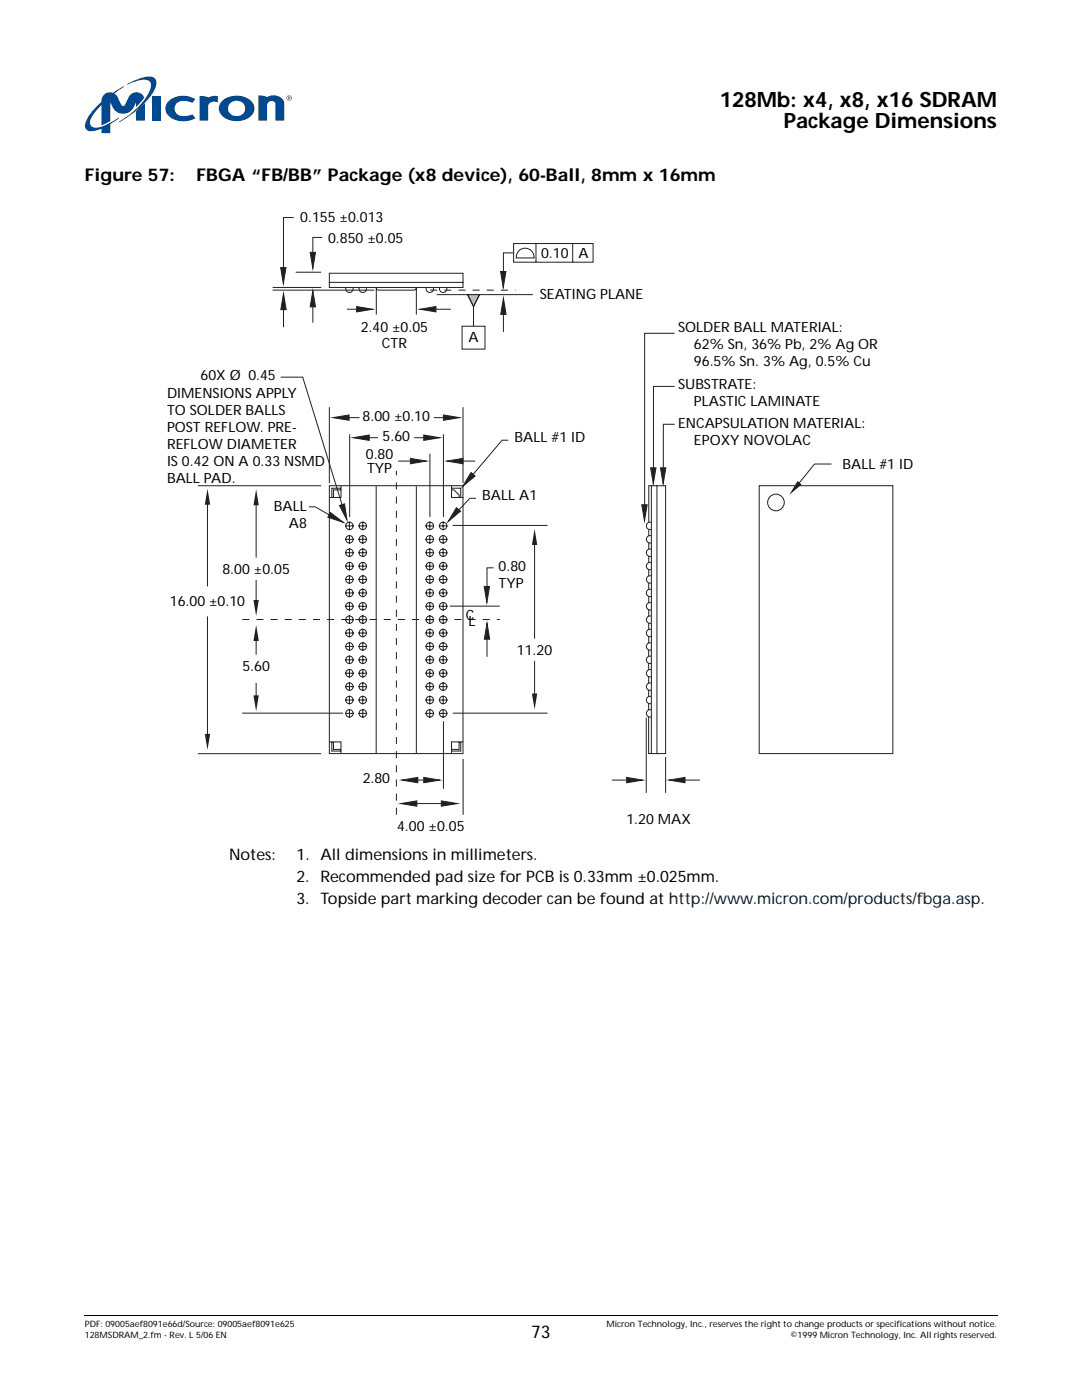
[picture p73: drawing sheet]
<svg xmlns="http://www.w3.org/2000/svg" width="216mm" height="279mm" viewBox="0 0 216 279" stroke-linecap="round" stroke-linejoin="round" font-family="sans-serif">
<defs><g id="words">
<g font-size="4.2">
<text x="143.6" y="21.3">128Mb: x4, x8, x16 SDRAM</text>
<text x="156.4" y="25.5">Package Dimensions</text>
</g>
<g font-size="3.5">
<text x="16.9" y="36.2">Figure 57:</text>
<text x="39.2" y="36.2">FBGA “FB/BB” Package (x8 device), 60-Ball, 8mm x 16mm</text>
<text x="106" y="267">73</text>
</g>
<g font-size="3.2">
<text x="45.7" y="171.5">Notes:</text>
<text x="59.2" y="171.5">1. All dimensions in millimeters.</text>
<text x="59.2" y="176">2. Recommended pad size for PCB is 0.33mm ±0.025mm.</text>
<text x="59.2" y="180.4">3. Topside part marking decoder can be found at http://www.micron.com/products/fbga.asp.</text>
</g>
<g font-size="2.8">
<text x="59.9" y="44.4">0.155 ±0.013</text>
<text x="65.5" y="48.4">0.850 ±0.05</text>
<text x="108" y="51.5">0.10</text>
<text x="115.4" y="51.5">A</text>
<text x="107.7" y="59.6">SEATING PLANE</text>
<text x="72" y="66.2">2.40 ±0.05</text>
<text x="76.2" y="69.5">CTR</text>
<text x="93.5" y="68.2">A</text>
<text x="135.3" y="66.3">SOLDER BALL MATERIAL:</text>
<text x="138.5" y="69.6">62% Sn, 36% Pb, 2% Ag OR</text>
<text x="40" y="75.9">60X Ø 0.45</text>
<text x="135.3" y="77.7">SUBSTRATE:</text>
<text x="138.5" y="73">96.5% Sn. 3% Ag, 0.5% Cu</text>
<text x="33.3" y="79.4">DIMENSIONS APPLY</text>
<text x="33.3" y="82.8">TO SOLDER BALLS</text>
<text x="138.5" y="81">PLASTIC LAMINATE</text>
<text x="33.3" y="86.1">POST REFLOW. PRE-</text>
<text x="33.3" y="89.5">REFLOW DIAMETER</text>
<text x="72.4" y="84.1">8.00 ±0.10</text>
<text x="76.3" y="88.1">5.60</text>
<text x="102.7" y="88.1">BALL #1 ID</text>
<text x="135.3" y="85.4">ENCAPSULATION MATERIAL:</text>
<text x="138.5" y="88.8">EPOXY NOVOLAC</text>
<text x="33.3" y="92.9">IS 0.42 ON A 0.33 NSMD</text>
<text x="73" y="91.5">0.80</text>
<text x="73.2" y="94.4">TYP</text>
<text x="168.1" y="93.6">BALL #1 ID</text>
<text x="33.3" y="96.3">BALL PAD.</text>
<text x="96.2" y="99.7">BALL A1</text>
<text x="54.7" y="102">BALL</text>
<text x="57.6" y="105.4">A8</text>
<text x="99.5" y="114">0.80</text>
<text x="44.4" y="114.5">8.00 ±0.05</text>
<text x="99.5" y="117.4">TYP</text>
<text x="33.9" y="121">16.00 ±0.10</text>
<text x="93" y="123.6">C</text>
<text x="93.5" y="124.9">L</text>
<text x="103.1" y="130.7">11.20</text>
<text x="48.4" y="133.9">5.60</text>
<text x="72.4" y="156.4">2.80</text>
<text x="79.2" y="165.8">4.00 ±0.05</text>
<text x="125" y="164.4">1.20 MAX</text>
</g>
<g font-size="1.8">
<text x="16.9" y="264.9">PDF: 09005aef8091e66d/Source: 09005aef8091e625</text>
<text x="16.9" y="267">128MSDRAM_2.fm - Rev. L 5/06 EN</text>
<text x="121" y="264.9">Micron Technology, Inc., reserves the right to change products or specifications without notice.</text>
<text x="157.8" y="267">©1999 Micron Technology, Inc. All rights reserved.</text>
</g>
</g></defs>
<path d="M16.8 262.4l.1 .2z" fill="#000"/>
<path d="M16.9 262.5h182.2" fill="none" stroke="#000" stroke-width=".2"/>
<g fill="#fff">
<path d="M16.9 28h182.1v1.7h-182.1z"/>
<path d="M16.9 15.3h41.5v11.3h-41.5z"/>
</g>
<g fill="#004990">
<path d="M33.8 20a4.6 4.6 0 0 1 5.2-.2l-.6 .7a2.9 2.9 0 0 0-3.3 .3 1.6 1.6 0 0 0 .1 1.8 1.6 1.6 0 0 0 1.8 .6l1.4-.4 .6 .8a4.7 4.7 0 0 1-5.6-.8 2.01 2.01 0 0 1 .4-2.8z"/>
<path d="M51.5 19.1a2.24 2.24 0 0 1 1.8 .3l.6-.3a2.42 2.42 0 0 1 2.7 1.1l.1 3.9h-1.7v-3.3a.85 .85 0 0 0-1-.7 .85 .85 0 0 0-.7 .9v3.1h-1.8z"/>
<path d="M30.4 19.2h1.7v4.9h-1.7z"/>
<path d="M39.8 19.2l1.3 .1 .4 .2 1-.4 1 .1v1.2l-.5-.1a1.18 1.18 0 0 0-1.5 .8v3h-1.7z"/>
<path d="M27.1 22.1l1.8-1.6v3.6h-1.8z"/>
<path d="M46.1 20.5a1.68 1.68 0 0 1 2.1-.1 1.68 1.68 0 0 1 .5 2.1 1.69 1.69 0 0 1-2.3 .5 1.69 1.69 0 0 1-.6-2.2zM44.5 20a2.11 2.11 0 0 0 .5 3.7 4.4 4.4 0 0 0 5.4-.9 2.13 2.13 0 0 0-1-3.2 4.6 4.6 0 0 0-4.9 .4z"/>
</g>
<path d="M25.4 16.8a9.2 9.2 0 0 1 4.9-1.5 1.26 1.26 0 0 1 .8 1.8 14 14 0 0 1-4.9 5.7l-2.5 1.6 .4-.4a14.8 14.8 0 0 0 5.9-6.3 1.22 1.22 0 0 0-.1-1.3 1.22 1.22 0 0 0-1.3-.5l-1.2 .2-2 .8z" fill="#00817a"/>
<g fill="#004990">
<path d="M20.7 18.9a2.18 2.18 0 0 1 1.9-.4l2.1-1.3-1.9 1.5 .7 .7 .8 1.6 .4 .1 .3-.2a3.3 3.3 0 0 1 1.5-2.3 1.55 1.55 0 0 1 2.2 1l-1.6 1.8v-1a2.8 2.8 0 0 1-2.5 2.3 2.34 2.34 0 0 1-2.2-1.5l-.4-.8v3.8l-1.8 .8v-4.1l-.7 .8a5 5 0 0 0-1.5 3 1.14 1.14 0 0 0 1.4 .8 18 18 0 0 0 4.4-2l-1.8 1.3v1.8h-1.8v-.9a3.7 3.7 0 0 1-2.8 .3 1.36 1.36 0 0 1-.2-1.8 11.1 11.1 0 0 1 3-3.9 1.78 1.78 0 0 1 .5-1.4z"/>
<path d="M57.1 19.6a.55 .55 0 0 1 1.1 0 .55 .55 0 0 1-1.1 0zM57.2 19.6a.45 .45 0 0 0 .9 0 .45 .45 0 0 0-.9 0zM57.5 19.2l.4 .1-.1 .3 .2 .3-.3-.3-.2 .3zM57.6 19.3v.2h.2v-.2z"/>
</g>
<g fill="#fff">
<path d="M33.3 41.6h149.3v124.9h-149.3z"/>
<path d="M129.5 96.9h.7v53.5h-.8z"/>
</g>
<g fill="none" stroke="#231f20" stroke-width=".2">
<path d="M130.2 96.9h-.7l-.1 53.5h.8M131 96.9h1.8v53.5h-1.8zM165.9 92.6h-3.4l-3.8 4.7"/>
<circle cx="69.7" cy="57.6" r=".74"/>
<circle cx="72.4" cy="57.6" r=".74"/>
<circle cx="85.8" cy="57.6" r=".74"/>
<circle cx="88.4" cy="57.6" r=".74"/>
</g>
<path d="M159.1 96l.9 .7-2.5 2.1z" fill="#231f20"/>
<path d="M59 54.3h5.1M87.1 58.8h19.2" fill="none" stroke="#231f20" stroke-width=".2"/>
<path d="M93.3 58.8h2.4l-1.2 2.4z" fill="#bbbdbf"/>
<path d="M64.3 47.4h-1.9v4.6M93.3 58.8h2.4l-1.2 2.4zM93.3 58.8l1.2 2.4M95.7 58.8l-1.2 2.4M102.5 48.6h15.8v3.7h-15.8zM103.5 50.1a1.79 1.79 0 0 1 2-.4 1.79 1.79 0 0 1 1.1 1.8h-3.6l.1-.8zM106.9 48.6v3.7M114.3 48.6v3.7M92.2 65.1h4.6v4.6h-4.6zM94.5 61.2v3.9" fill="none" stroke="#231f20" stroke-width=".2"/>
<path d="M61.9 50.4h1.1l-.6 3.2z" fill="#231f20"/>
<path d="M61.9 50.4h1.1l-.6 3.2zM102.5 50.5h-2v4.1" fill="none" stroke="#231f20" stroke-width=".2"/>
<path d="M99.9 54.2h1.1l-.6 3.2z" fill="#231f20"/>
<path d="M99.9 54.2h1.1l-.6 3.2zM62.4 60.3v4.1" fill="none" stroke="#231f20" stroke-width=".2"/>
<path d="M62.4 58l.6 3.2h-1.1z" fill="#231f20"/>
<path d="M62.4 58l.6 3.2h-1.1zM100.5 62.1v4.1" fill="none" stroke="#231f20" stroke-width=".2"/>
<path d="M100.5 59.5l.5 3.2h-1.1z" fill="#231f20"/>
<path d="M58.6 43.4h-2v10.4M100.5 59.5l.5 3.2h-1.1z" fill="none" stroke="#231f20" stroke-width=".2"/>
<path d="M56 53.4h1.1l-.6 3.2z" fill="#231f20"/>
<path d="M56 53.4h1.1l-.6 3.2zM56.6 61.2v4.1" fill="none" stroke="#231f20" stroke-width=".2"/>
<path d="M56.6 58.6l.5 3.2h-1.1z" fill="#231f20"/>
<path d="M56.6 58.6l.5 3.2h-1.1zM98.5 113.3h-1.3v4.2" fill="none" stroke="#231f20" stroke-width=".2"/>
<path d="M96.6 117h1.1l-.6 3.2z" fill="#231f20"/>
<path d="M96.6 117h1.1l-.6 3.2zM97.2 126.9v4.2" fill="none" stroke="#231f20" stroke-width=".2"/>
<path d="M97.2 124.4l.5 3.2h-1.1z" fill="#231f20"/>
<path d="M101.4 87.9h-1.2l-7 8.2M41.4 123v24.1M97.2 124.4l.5 3.2h-1.1z" fill="none" stroke="#231f20" stroke-width=".2"/>
<path d="M40.9 146.5h1l-.5 3.2z" fill="#231f20"/>
<path d="M41.4 100.1v16.9" fill="none" stroke="#231f20" stroke-width=".2"/>
<path d="M41.4 97.5l.5 3.2h-1z" fill="#231f20"/>
<path d="M106.7 131.9v7.1" fill="none" stroke="#231f20" stroke-width=".2"/>
<path d="M106.1 138.4h1.1l-.5 3.2z" fill="#231f20"/>
<path d="M106.7 108.1v19.4" fill="none" stroke="#231f20" stroke-width=".2"/>
<path d="M106.7 105.6l.5 3.2h-1.1z" fill="#231f20"/>
<path d="M51.1 136.3v3.1" fill="none" stroke="#231f20" stroke-width=".2"/>
<path d="M50.6 138.8h1l-.5 3.2z" fill="#231f20"/>
<path d="M51.1 127.3v3.4" fill="none" stroke="#231f20" stroke-width=".2"/>
<path d="M51.1 124.7l.5 3.2h-1z" fill="#231f20"/>
<path d="M51.1 115.7v4.6" fill="none" stroke="#231f20" stroke-width=".2"/>
<path d="M50.6 119.7h1l-.5 3.3z" fill="#231f20"/>
<path d="M51.1 100.2v11.1" fill="none" stroke="#231f20" stroke-width=".2"/>
<g fill="#231f20">
<path d="M51.1 97.6l.5 3.2h-1z"/>
<path d="M94 94.3l.8 .7-2.5 2.1z"/>
</g>
<path d="M94 94.3l.8 .7-2.5 2.1zM95 99.5h-1.2l-3.5 3.6" fill="none" stroke="#231f20" stroke-width=".2"/>
<path d="M91.1 101.3l.8 .7-2.5 2.1z" fill="#231f20"/>
<path d="M61.6 101.2h1.3l4.5 2.5M91.1 101.3l.8 .7-2.5 2.1z" fill="none" stroke="#231f20" stroke-width=".2"/>
<path d="M65.9 102.3l2.6 1.9-3.1-1z" fill="#231f20"/>
<path d="M91.8 92h3M65.9 102.3l2.6 1.9-3.1-1z" fill="none" stroke="#231f20" stroke-width=".2"/>
<path d="M89.2 92l3.2-.5v1.1z" fill="#231f20"/>
<path d="M79.4 92h3.1M89.2 92l3.2-.5v1.1z" fill="none" stroke="#231f20" stroke-width=".2"/>
<path d="M81.9 91.5l3.2 .5-3.2 .6z" fill="#231f20"/>
<path d="M69 83.3h2.7M81.9 91.5l3.2 .5-3.2 .6z" fill="none" stroke="#231f20" stroke-width=".2"/>
<path d="M66.5 83.3l3.2-.5v1.1z" fill="#231f20"/>
<path d="M66.5 83.3l3.2-.5v1.1zM82.6 155.7h3.7" fill="none" stroke="#231f20" stroke-width=".2"/>
<path d="M80.2 155.7l3.2-.5v1z" fill="#231f20"/>
<path d="M80.2 155.7l3.2-.5v1z" fill="none" stroke="#231f20" stroke-width=".2"/>
<path d="M84.6 155.2l3.2 .5-3.2 .5z" fill="#231f20"/>
<path d="M86.3 61.7h3.7M84.6 155.2l3.2 .5-3.2 .5z" fill="none" stroke="#231f20" stroke-width=".2"/>
<path d="M83.8 61.7l3.2-.5v1z" fill="#231f20"/>
<path d="M69.2 61.7h3.7M83.8 61.7l3.2-.5v1z" fill="none" stroke="#231f20" stroke-width=".2"/>
<path d="M71.2 61.2l3.2 .5-3.2 .5z" fill="#231f20"/>
<path d="M71.2 61.2l3.2 .5-3.2 .5zM122.1 155.7h3.7M136 155.7h3.7" fill="none" stroke="#231f20" stroke-width=".2"/>
<path d="M133.5 155.7l3.2-.5v1z" fill="#231f20"/>
<path d="M133.5 155.7l3.2-.5v1z" fill="none" stroke="#231f20" stroke-width=".2"/>
<path d="M125 155.2l3.2 .5-3.2 .5z" fill="#231f20"/>
<path d="M125 155.2l3.2 .5-3.2 .5zM83 160.4h6.1" fill="none" stroke="#231f20" stroke-width=".2"/>
<path d="M80 160.4l3.2-.6v1.1z" fill="#231f20"/>
<path d="M80 160.4l3.2-.6v1.1z" fill="none" stroke="#231f20" stroke-width=".2"/>
<path d="M88.1 159.8l3.2 .6-3.2 .5z" fill="#231f20"/>
<path d="M86.6 83.3h2.5M88.1 159.8l3.2 .6-3.2 .5z" fill="none" stroke="#231f20" stroke-width=".2"/>
<path d="M88.5 82.8l3.2 .5-3.2 .6z" fill="#231f20"/>
<path d="M73.1 87.4h2.3M88.5 82.8l3.2 .5-3.2 .6z" fill="none" stroke="#231f20" stroke-width=".2"/>
<path d="M70.5 87.4l3.2-.6v1.1z" fill="#231f20"/>
<path d="M70.5 87.4l3.2-.6v1.1zM82.6 87.4h2.6" fill="none" stroke="#231f20" stroke-width=".2"/>
<path d="M84.6 86.8l3.2 .6-3.2 .5z" fill="#231f20"/>
<path d="M56 75.3h4.4l8.5 27.5M84.6 86.8l3.2 .6-3.2 .5z" fill="none" stroke="#231f20" stroke-width=".2"/>
<path d="M67.7 100.9l1.1-.3 .4 3.2z" fill="#231f20"/>
<path d="M65.7 96.9h26.7v53.5h-26.7zM151.5 96.9h26.7v53.5h-26.7zM67.7 100.9l1.1-.3 .4 3.2z" fill="none" stroke="#231f20" stroke-width=".2"/>
<path d="M65.7 54.5h26.7v2h-26.7z" fill="#fff"/>
<path d="M65.7 56.5v-2h26.7v2M39.5 96.9h24.6M65.7 81.3v15.1M85.8 90.6v12.6M88.5 86.7v16.5M92.4 81.3v15.1M90.3 104.9h19M89.8 121h9.9M48.3 142.3h20.2M88.5 143.9v13.5M90.3 142.3h19" fill="none" stroke="#231f20" stroke-width=".2"/>
<path d="M48.3 123.6h51.4M79.1 162.6v-68.6" fill="none" stroke="#231f20" stroke-width=".2" stroke-dasharray="1.4 1.4 1.4 1.4 1.4 1.4" stroke-linecap="butt"/>
<path d="M65.7 56.4h26.7v1h-26.7z" fill="#fff"/>
<g fill="none" stroke="#231f20" stroke-width=".2">
<path d="M54.4 57.4h9.7M54.4 57.9h20.3M65.7 56.4h26.7v1h-26.7zM75.1 62.8v-5.4v.3l.5 .2h6.9a.5 .5 0 0 0 .6-.5v5.4M134.6 77.1h-4.2v17.1M134.6 66.5h-6v34.5M69.8 86.7v16.5M75.1 97v53.4M83.1 97v53.4M134.6 84.7h-2.2v9.5M39.5 150.4h24.6M92.4 151.5v11.1"/>
<path d="M128.9 143.2v15M132.8 151.1v7.1"/>
</g>
<path d="M131.8 93.4h1.1l-.6 3.2z" fill="#231f20"/>
<path d="M131.8 93.4h1.1l-.6 3.2z" fill="none" stroke="#231f20" stroke-width=".2"/>
<path d="M129.8 93.4h1.1l-.5 3.2z" fill="#231f20"/>
<path d="M129.8 93.4h1.1l-.5 3.2z" fill="none" stroke="#231f20" stroke-width=".2"/>
<path d="M128.1 100.7h1l-.5 3.2z" fill="#231f20"/>
<g fill="none" stroke="#231f20" stroke-width=".2">
<path d="M68 96.9v2.4h-2.3M68 97.4h-1.8v1.9M68 97.8h-1.5v1.5M90.1 96.9v2.4h2.3M90.1 97.4h1.8v1.9M90.1 97.8h.5l1 1v.5M68.9 105h1.7M68.9 107.6h1.7M68.9 110.3h1.7M68.9 113h1.7M68.9 115.6h1.7M68.9 118.3h1.7"/>
<path d="M69.7 104.1v1.7M69.7 106.8v1.7M69.7 109.4v1.8M69.7 112.1v1.7M69.7 114.8v1.7M69.7 117.5v1.7M71.5 105h1.7M71.5 107.6h1.7M71.5 110.3h1.7M71.5 113h1.7M71.5 115.6h1.7M71.5 118.3h1.7"/>
<path d="M72.4 104.1v1.7M72.4 106.8v1.7M72.4 109.4v1.8M72.4 112.1v1.7M72.4 114.8v1.7M72.4 117.5v1.7M84.9 105h1.7M84.9 107.6h1.7M84.9 110.3h1.7M84.9 113h1.7M84.9 115.6h1.7M84.9 118.3h1.7"/>
<path d="M85.8 104.1v1.7M85.8 106.8v1.7M85.8 109.4v1.8M85.8 112.1v1.7M85.8 114.8v1.7M85.8 117.5v1.7M87.6 105h1.7M87.6 107.6h1.7M87.6 110.3h1.7M87.6 113h1.7M87.6 115.6h1.7M87.6 118.3h1.7"/>
<path d="M88.4 104.1v1.7M88.4 106.8v1.7M88.4 109.4v1.8M88.4 112.1v1.7M88.4 114.8v1.7M88.4 117.5v1.7M128.1 100.7h1l-.5 3.2zM68.9 121h1.7M68.9 123.7h1.7M68.9 126.3h1.7M68.9 129h1.7M68.9 131.7h1.7"/>
<path d="M68.9 134.4h1.7M68.9 137h1.7M68.9 139.7h1.7M69.7 120.1v1.8M69.7 122.8v1.7M69.7 125.5v1.7M69.7 128.2v1.7M69.7 130.8v1.7M69.7 133.5v1.7M69.7 136.2v1.7M69.7 138.8v1.8M71.5 121h1.7"/>
<path d="M71.5 123.7h1.7M71.5 126.3h1.7M71.5 129h1.7M71.5 131.7h1.7M71.5 134.4h1.7M71.5 137h1.7M71.5 139.7h1.7M72.4 120.1v1.8M72.4 122.8v1.7M72.4 125.5v1.7M72.4 128.2v1.7M72.4 130.8v1.7"/>
<path d="M72.4 133.5v1.7M72.4 136.2v1.7M72.4 138.8v1.8M84.9 121h1.7M84.9 123.7h1.7M84.9 126.3h1.7M84.9 129h1.7M84.9 131.7h1.7M84.9 134.4h1.7M84.9 137h1.7M84.9 139.7h1.7M85.8 120.1v1.8"/>
<path d="M85.8 122.8v1.7M85.8 125.5v1.7M85.8 128.2v1.7M85.8 130.8v1.7M85.8 133.5v1.7M85.8 136.2v1.7M85.8 138.8v1.8M87.6 121h1.7M87.6 123.7h1.7M87.6 126.3h1.7M87.6 129h1.7M87.6 131.7h1.7"/>
<path d="M87.6 134.4h1.7M87.6 137h1.7M87.6 139.7h1.7M88.4 120.1v1.8M88.4 122.8v1.7M88.4 125.5v1.7M88.4 128.2v1.7M88.4 130.8v1.7M88.4 133.5v1.7M88.4 136.2v1.7M88.4 138.8v1.8M65.7 148.1h2.3v2.3"/>
<path d="M66.2 148.1v1.8h1.8M66.5 148.1v1.5h1.5M68.9 142.4h1.7M69.7 141.5v1.7M71.5 142.4h1.7M72.4 141.5v1.7M84.9 142.4h1.7M85.8 141.5v1.7M87.6 142.4h1.7M88.4 141.5v1.7M91.6 148.1v1.5h-1.5M91.9 148.1v1.8h-1.8"/>
<path d="M92.4 148.1h-2.3v2.3"/>
<circle cx="69.7" cy="107.6" r=".74"/>
<circle cx="69.7" cy="110.3" r=".74"/>
<circle cx="69.7" cy="113" r=".74"/>
<circle cx="69.7" cy="115.6" r=".74"/>
<circle cx="69.7" cy="118.3" r=".74"/>
<circle cx="69.7" cy="105" r=".74"/>
<circle cx="72.4" cy="107.6" r=".74"/>
<circle cx="72.4" cy="113" r=".74"/>
<circle cx="72.4" cy="115.6" r=".74"/>
<circle cx="72.4" cy="110.3" r=".74"/>
<circle cx="72.4" cy="105" r=".74"/>
<circle cx="72.4" cy="118.3" r=".74"/>
<circle cx="85.8" cy="107.6" r=".74"/>
<circle cx="85.8" cy="110.3" r=".74"/>
<circle cx="85.8" cy="115.6" r=".74"/>
<circle cx="85.8" cy="113" r=".74"/>
<circle cx="85.8" cy="118.3" r=".74"/>
<circle cx="85.8" cy="105" r=".74"/>
<circle cx="88.4" cy="107.6" r=".74"/>
<circle cx="88.4" cy="110.3" r=".74"/>
<circle cx="88.4" cy="115.6" r=".74"/>
<circle cx="88.4" cy="113" r=".74"/>
<circle cx="88.4" cy="105" r=".74"/>
<circle cx="88.4" cy="118.3" r=".74"/>
<circle cx="154.8" cy="100.3" r="1.66"/>
<circle cx="69.7" cy="121" r=".74"/>
<circle cx="69.7" cy="131.7" r=".74"/>
<circle cx="69.7" cy="129" r=".74"/>
<circle cx="69.7" cy="123.7" r=".74"/>
<circle cx="69.7" cy="139.7" r=".74"/>
<circle cx="69.7" cy="137" r=".74"/>
<circle cx="69.7" cy="134.4" r=".74"/>
<circle cx="69.7" cy="126.3" r=".74"/>
<circle cx="72.4" cy="121" r=".74"/>
<circle cx="72.4" cy="131.7" r=".74"/>
<circle cx="72.4" cy="129" r=".74"/>
<circle cx="72.4" cy="123.7" r=".74"/>
<circle cx="72.4" cy="139.7" r=".74"/>
<circle cx="72.4" cy="137" r=".74"/>
<circle cx="72.4" cy="134.4" r=".74"/>
<circle cx="72.4" cy="126.3" r=".74"/>
<circle cx="85.8" cy="121" r=".74"/>
<circle cx="85.8" cy="131.7" r=".74"/>
<circle cx="85.8" cy="129" r=".74"/>
<circle cx="85.8" cy="123.7" r=".74"/>
<circle cx="85.8" cy="139.7" r=".74"/>
<circle cx="85.8" cy="137" r=".74"/>
<circle cx="85.8" cy="134.4" r=".74"/>
<circle cx="85.8" cy="126.3" r=".74"/>
<circle cx="88.4" cy="121" r=".74"/>
<circle cx="88.4" cy="131.7" r=".74"/>
<circle cx="88.4" cy="129" r=".74"/>
<circle cx="88.4" cy="123.7" r=".74"/>
<circle cx="88.4" cy="139.7" r=".74"/>
<circle cx="88.4" cy="137" r=".74"/>
<circle cx="88.4" cy="134.4" r=".74"/>
<circle cx="88.4" cy="126.3" r=".74"/>
<circle cx="69.7" cy="142.4" r=".74"/>
<circle cx="72.4" cy="142.4" r=".74"/>
<circle cx="85.8" cy="142.4" r=".74"/>
<circle cx="88.4" cy="142.4" r=".74"/>
</g>
<circle cx="129.7" cy="105" r=".74" fill="#fff"/>
<circle cx="129.7" cy="105" r=".74" fill="none" stroke="#231f20" stroke-width=".2"/>
<circle cx="129.7" cy="107.6" r=".74" fill="#fff"/>
<circle cx="129.7" cy="107.6" r=".74" fill="none" stroke="#231f20" stroke-width=".2"/>
<circle cx="129.7" cy="110.3" r=".74" fill="#fff"/>
<circle cx="129.7" cy="110.3" r=".74" fill="none" stroke="#231f20" stroke-width=".2"/>
<circle cx="129.7" cy="113" r=".74" fill="#fff"/>
<circle cx="129.7" cy="113" r=".74" fill="none" stroke="#231f20" stroke-width=".2"/>
<circle cx="129.7" cy="115.6" r=".74" fill="#fff"/>
<circle cx="129.7" cy="115.6" r=".74" fill="none" stroke="#231f20" stroke-width=".2"/>
<circle cx="129.7" cy="118.3" r=".74" fill="#fff"/>
<circle cx="129.7" cy="118.3" r=".74" fill="none" stroke="#231f20" stroke-width=".2"/>
<circle cx="129.7" cy="121" r=".74" fill="#fff"/>
<circle cx="129.7" cy="121" r=".74" fill="none" stroke="#231f20" stroke-width=".2"/>
<circle cx="129.7" cy="123.7" r=".74" fill="#fff"/>
<circle cx="129.7" cy="123.7" r=".74" fill="none" stroke="#231f20" stroke-width=".2"/>
<circle cx="129.7" cy="126.3" r=".74" fill="#fff"/>
<circle cx="129.7" cy="126.3" r=".74" fill="none" stroke="#231f20" stroke-width=".2"/>
<circle cx="129.7" cy="129" r=".74" fill="#fff"/>
<circle cx="129.7" cy="129" r=".74" fill="none" stroke="#231f20" stroke-width=".2"/>
<circle cx="129.7" cy="131.7" r=".74" fill="#fff"/>
<circle cx="129.7" cy="131.7" r=".74" fill="none" stroke="#231f20" stroke-width=".2"/>
<circle cx="129.7" cy="134.4" r=".74" fill="#fff"/>
<circle cx="129.7" cy="134.4" r=".74" fill="none" stroke="#231f20" stroke-width=".2"/>
<circle cx="129.7" cy="137" r=".74" fill="#fff"/>
<circle cx="129.7" cy="137" r=".74" fill="none" stroke="#231f20" stroke-width=".2"/>
<circle cx="129.7" cy="139.7" r=".74" fill="#fff"/>
<circle cx="129.7" cy="139.7" r=".74" fill="none" stroke="#231f20" stroke-width=".2"/>
<circle cx="129.7" cy="142.4" r=".74" fill="#fff"/>
<circle cx="129.7" cy="142.4" r=".74" fill="none" stroke="#231f20" stroke-width=".2"/>
<path d="M130 96.9h1.1v53.5h-1.1z" fill="#fff"/>
<path d="M130 96.9h1.1v53.5h-1.1z" fill="none" stroke="#231f20" stroke-width=".2"/>
<path d="M85.8 57.9h17.1" fill="none" stroke="#231f20" stroke-width=".2" stroke-dasharray="1.4 1.4" stroke-linecap="butt"/>
<use href="#words"/>
</svg>
